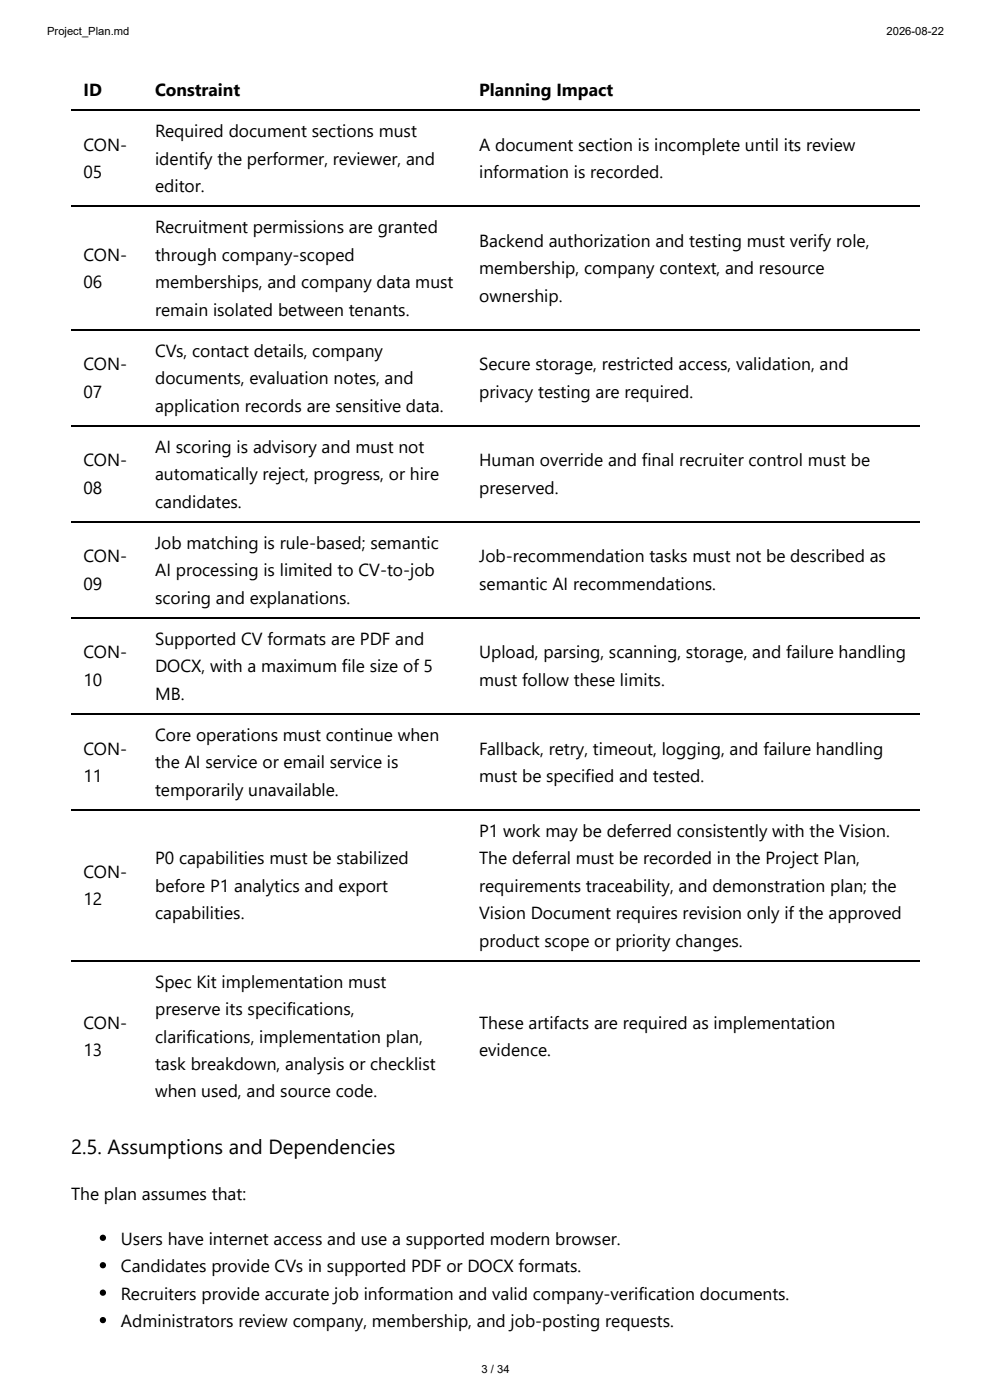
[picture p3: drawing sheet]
<svg xmlns="http://www.w3.org/2000/svg" width="210mm" height="297mm" viewBox="0 0 210 297" stroke-linecap="round" stroke-linejoin="round" font-family="sans-serif">
<defs><g id="words">
<text font-size="4.3" x="15.1" y="244.7">2.5. Assumptions and Dependencies</text>
<g font-size="3.7">
<text x="17.7" y="20.4">ID</text>
<text x="32.9" y="20.4">Constraint</text>
<text x="101.6" y="20.4">Planning Impact</text>
<text x="32.9" y="29.1">Required document sections must</text>
<text x="17.7" y="32">CON-</text>
<text x="32.9" y="34.9">identify the performer, reviewer, and</text>
<text x="101.6" y="32">A document section is incomplete until its review</text>
<text x="17.7" y="37.8">05</text>
<text x="32.9" y="40.7">editor.</text>
<text x="101.6" y="37.8">information is recorded.</text>
<text x="32.9" y="49.5">Recruitment permissions are granted</text>
<text x="101.6" y="52.4">Backend authorization and testing must verify role,</text>
<text x="17.7" y="55.3">CON-</text>
<text x="32.9" y="55.3">through company-scoped</text>
<text x="101.6" y="58.2">membership, company context, and resource</text>
<text x="17.7" y="61.1">06</text>
<text x="32.9" y="61.1">memberships, and company data must</text>
<text x="101.6" y="64">ownership.</text>
<text x="32.9" y="66.9">remain isolated between tenants.</text>
<text x="32.9" y="75.7">CVs, contact details, company</text>
<text x="17.7" y="78.6">CON-</text>
<text x="32.9" y="81.5">documents, evaluation notes, and</text>
<text x="101.6" y="78.6">Secure storage, restricted access, validation, and</text>
<text x="17.7" y="84.4">07</text>
<text x="32.9" y="87.3">application records are sensitive data.</text>
<text x="101.6" y="84.4">privacy testing are required.</text>
<text x="17.7" y="99">CON-</text>
<text x="32.9" y="96">AI scoring is advisory and must not</text>
<text x="32.9" y="101.9">automatically reject, progress, or hire</text>
<text x="101.6" y="99">Human override and final recruiter control must be</text>
<text x="17.7" y="104.8">08</text>
<text x="32.9" y="107.7">candidates.</text>
<text x="101.6" y="104.8">preserved.</text>
<text x="17.7" y="119.3">CON-</text>
<text x="32.9" y="116.4">Job matching is rule-based; semantic</text>
<text x="101.6" y="119.3">Job-recommendation tasks must not be described as</text>
<text x="17.7" y="125.1">09</text>
<text x="32.9" y="122.2">AI processing is limited to CV-to-job</text>
<text x="101.6" y="125.1">semantic AI recommendations.</text>
<text x="32.9" y="128.1">scoring and explanations.</text>
<text x="32.9" y="136.8">Supported CV formats are PDF and</text>
<text x="17.7" y="139.7">CON-</text>
<text x="32.9" y="142.6">DOCX, with a maximum file size of 5</text>
<text x="101.6" y="139.7">Upload, parsing, scanning, storage, and failure handling</text>
<text x="17.7" y="145.5">10</text>
<text x="32.9" y="148.4">MB.</text>
<text x="101.6" y="145.5">must follow these limits.</text>
<text x="17.7" y="160.1">CON-</text>
<text x="32.9" y="157.2">Core operations must continue when</text>
<text x="101.6" y="160.1">Fallback, retry, timeout, logging, and failure handling</text>
<text x="17.7" y="165.9">11</text>
<text x="32.9" y="163">the AI service or email service is</text>
<text x="101.6" y="165.9">must be specified and tested.</text>
<text x="32.9" y="168.8">temporarily unavailable.</text>
<text x="101.6" y="177.5">P1 work may be deferred consistently with the Vision.</text>
<text x="32.9" y="183.4">P0 capabilities must be stabilized</text>
<text x="101.6" y="183.4">The deferral must be recorded in the Project Plan,</text>
<text x="17.7" y="186.3">CON-</text>
<text x="32.9" y="189.2">before P1 analytics and export</text>
<text x="101.6" y="189.2">requirements traceability, and demonstration plan; the</text>
<text x="17.7" y="192.1">12</text>
<text x="32.9" y="195">capabilities.</text>
<text x="101.6" y="195">Vision Document requires revision only if the approved</text>
<text x="101.6" y="200.8">product scope or priority changes.</text>
<text x="32.9" y="209.6">Spec Kit implementation must</text>
<text x="32.9" y="215.4">preserve its specifications,</text>
<text x="17.7" y="218.3">CON-</text>
<text x="32.9" y="221.2">clarifications, implementation plan,</text>
<text x="101.6" y="218.3">These artifacts are required as implementation</text>
<text x="17.7" y="224.1">13</text>
<text x="32.9" y="227">task breakdown, analysis or checklist</text>
<text x="101.6" y="224.1">evidence.</text>
<text x="32.9" y="232.8">when used, and source code.</text>
<text x="15.1" y="254.5">The plan assumes that:</text>
<text x="25.7" y="264.1">Users have internet access and use a supported modern browser.</text>
<text x="25.7" y="269.9">Candidates provide CVs in supported PDF or DOCX formats.</text>
<text x="25.7" y="275.7">Recruiters provide accurate job information and valid company-verification documents.</text>
<text x="25.7" y="281.5">Administrators review company, membership, and job-posting requests.</text>
</g>
<g font-size="2.4">
<text x="10" y="7.4">Project_Plan.md</text>
<text x="188.1" y="7.4">2026-08-22</text>
<text x="102.1" y="291.3">3 / 34</text>
</g>
</g></defs>
<path d="M15.1 23.4h180.2M15.1 43.8h180.2M15.1 70h180.2M15.1 90.4h180.2M15.1 110.7h180.2M15.1 131.1h180.2M15.1 151.5h180.2M15.1 171.8h180.2M15.1 203.9h180.2" fill="none" stroke="#000" stroke-width=".26"/>
<g fill="#000">
<circle cx="21.8" cy="262.6" r=".66"/>
<circle cx="21.8" cy="268.4" r=".66"/>
<circle cx="21.8" cy="274.2" r=".66"/>
<circle cx="21.8" cy="280.1" r=".66"/>
</g>
<use href="#words"/>
</svg>
